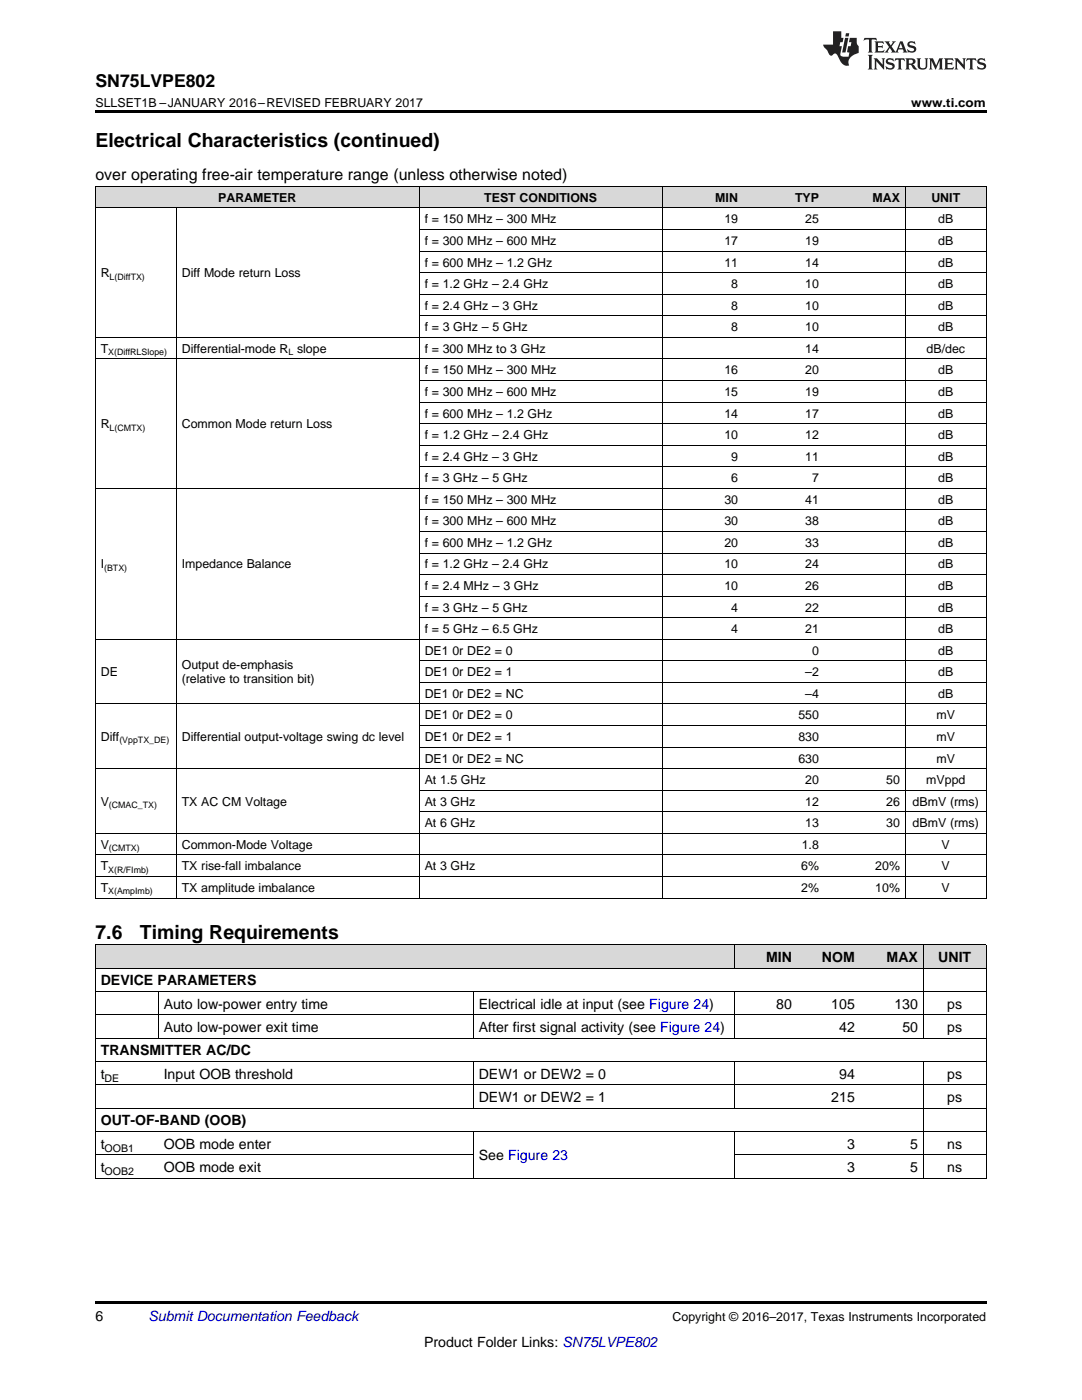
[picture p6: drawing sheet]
<svg xmlns="http://www.w3.org/2000/svg" width="216mm" height="279mm" viewBox="0 0 216 279" stroke-linecap="round" stroke-linejoin="round" font-family="sans-serif">
<defs><g id="words">
<g font-size="3.9">
<text x="19" y="29.3">Electrical Characteristics (continued)</text>
<text x="19" y="187.4">7.6</text>
<text x="27.9" y="187.4">Timing Requirements</text>
</g>
<text font-size="3.5" x="19" y="17.3">SN75LVPE802</text>
<text font-size="3.2" x="19" y="36">over operating free-air temperature range (unless otherwise noted)</text>
<g font-size="2.8">
<text x="20.1" y="196.7">DEVICE PARAMETERS</text>
<text x="152.9" y="192">MIN</text>
<text x="164" y="192">NOM</text>
<text x="176.9" y="192">MAX</text>
<text x="187.2" y="192">UNIT</text>
<text x="32.7" y="201.3">Auto low-power entry time</text>
<text x="95.5" y="201.3">Electrical idle at input (see Figure 24)</text>
<text x="154.9" y="201.3">80</text>
<text x="165.9" y="201.3">105</text>
<text x="178.5" y="201.3">130</text>
<text x="189" y="201.3">ps</text>
<text x="32.7" y="206">Auto low-power exit time</text>
<text x="95.5" y="206">After first signal activity (see Figure 24)</text>
<text x="167.5" y="206">42</text>
<text x="180.1" y="206">50</text>
<text x="189" y="206">ps</text>
<text x="20.1" y="210.6">TRANSMITTER AC/DC</text>
<text x="20.1" y="215.3">t</text>
<text x="32.7" y="215.3">Input OOB threshold</text>
<text x="95.5" y="215.3">DEW1 or DEW2 = 0</text>
<text x="167.5" y="215.3">94</text>
<text x="189" y="215.3">ps</text>
<text x="95.5" y="220">DEW1 or DEW2 = 1</text>
<text x="165.9" y="220">215</text>
<text x="189" y="220">ps</text>
<text x="20.1" y="224.6">OUT-OF-BAND (OOB)</text>
<text x="20.1" y="229.3">t</text>
<text x="20.1" y="233.9">t</text>
<text x="32.7" y="229.3">OOB mode enter</text>
<text x="32.7" y="233.9">OOB mode exit</text>
<text x="95.5" y="231.6">See Figure 23</text>
<text x="169" y="229.3">3</text>
<text x="169" y="233.9">3</text>
<text x="181.6" y="229.3">5</text>
<text x="181.6" y="233.9">5</text>
<text x="189" y="229.3">ns</text>
<text x="189" y="233.9">ns</text>
<text x="19" y="263.6">6</text>
<text x="84.6" y="268.9">Product Folder Links: SN75LVPE802</text>
</g>
<text font-size="2.8" fill="#0000c8" x="29.6" y="263.6">Submit Documentation Feedback</text>
<g font-size="2.5">
<text x="19" y="21.4">SLLSET1B –JANUARY 2016–REVISED FEBRUARY 2017</text>
<text x="181.8" y="21.4">www.ti.com</text>
<text x="43.5" y="40.3">PARAMETER</text>
<text x="96.6" y="40.3">TEST CONDITIONS</text>
<text x="142.7" y="40.3">MIN</text>
<text x="158.6" y="40.3">TYP</text>
<text x="174.1" y="40.3">MAX</text>
<text x="185.8" y="40.3">UNIT</text>
<text x="84.7" y="44.6">f = 150 MHz – 300 MHz</text>
<text x="144.5" y="44.6">19</text>
<text x="160.7" y="44.6">25</text>
<text x="187.2" y="44.6">dB</text>
<text x="84.7" y="48.9">f = 300 MHz – 600 MHz</text>
<text x="84.7" y="53.2">f = 600 MHz – 1.2 GHz</text>
<text x="144.5" y="48.9">17</text>
<text x="144.5" y="53.2">11</text>
<text x="160.7" y="48.9">19</text>
<text x="160.7" y="53.2">14</text>
<text x="187.2" y="48.9">dB</text>
<text x="187.2" y="53.2">dB</text>
<text x="20.1" y="55.4">R</text>
<text x="36.3" y="55.4">Diff Mode return Loss</text>
<text x="84.7" y="57.5">f = 1.2 GHz – 2.4 GHz</text>
<text x="145.9" y="57.5">8</text>
<text x="160.7" y="57.5">10</text>
<text x="187.2" y="57.5">dB</text>
<text x="84.7" y="61.8">f = 2.4 GHz – 3 GHz</text>
<text x="145.9" y="61.8">8</text>
<text x="160.7" y="61.8">10</text>
<text x="187.2" y="61.8">dB</text>
<text x="20.1" y="70.4">T</text>
<text x="36.3" y="70.4">Differential-mode R slope</text>
<text x="84.7" y="66.1">f = 3 GHz – 5 GHz</text>
<text x="84.7" y="70.4">f = 300 MHz to 3 GHz</text>
<text x="145.9" y="66.1">8</text>
<text x="160.7" y="66.1">10</text>
<text x="160.7" y="70.4">14</text>
<text x="184.9" y="70.4">dB/dec</text>
<text x="187.2" y="66.1">dB</text>
<text x="84.7" y="74.7">f = 150 MHz – 300 MHz</text>
<text x="144.5" y="74.7">16</text>
<text x="160.7" y="74.7">20</text>
<text x="187.2" y="74.7">dB</text>
<text x="84.7" y="79">f = 300 MHz – 600 MHz</text>
<text x="84.7" y="83.3">f = 600 MHz – 1.2 GHz</text>
<text x="144.5" y="79">15</text>
<text x="144.5" y="83.3">14</text>
<text x="160.7" y="79">19</text>
<text x="160.7" y="83.3">17</text>
<text x="187.2" y="79">dB</text>
<text x="187.2" y="83.3">dB</text>
<text x="20.1" y="85.5">R</text>
<text x="36.3" y="85.5">Common Mode return Loss</text>
<text x="84.7" y="87.6">f = 1.2 GHz – 2.4 GHz</text>
<text x="144.5" y="87.6">10</text>
<text x="160.7" y="87.6">12</text>
<text x="187.2" y="87.6">dB</text>
<text x="84.7" y="91.9">f = 2.4 GHz – 3 GHz</text>
<text x="145.9" y="91.9">9</text>
<text x="160.7" y="91.9">11</text>
<text x="187.2" y="91.9">dB</text>
<text x="84.7" y="96.2">f = 3 GHz – 5 GHz</text>
<text x="84.7" y="100.5">f = 150 MHz – 300 MHz</text>
<text x="144.5" y="100.5">30</text>
<text x="145.9" y="96.2">6</text>
<text x="160.7" y="100.5">41</text>
<text x="162.1" y="96.2">7</text>
<text x="187.2" y="96.2">dB</text>
<text x="187.2" y="100.5">dB</text>
<text x="84.7" y="104.8">f = 300 MHz – 600 MHz</text>
<text x="144.5" y="104.8">30</text>
<text x="160.7" y="104.8">38</text>
<text x="187.2" y="104.8">dB</text>
<text x="20.1" y="113.5">I</text>
<text x="36.3" y="113.5">Impedance Balance</text>
<text x="84.7" y="109.1">f = 600 MHz – 1.2 GHz</text>
<text x="84.7" y="113.5">f = 1.2 GHz – 2.4 GHz</text>
<text x="144.5" y="109.1">20</text>
<text x="144.5" y="113.5">10</text>
<text x="160.7" y="109.1">33</text>
<text x="160.7" y="113.5">24</text>
<text x="187.2" y="109.1">dB</text>
<text x="187.2" y="113.5">dB</text>
<text x="84.7" y="117.8">f = 2.4 MHz – 3 GHz</text>
<text x="144.5" y="117.8">10</text>
<text x="160.7" y="117.8">26</text>
<text x="187.2" y="117.8">dB</text>
<text x="84.7" y="122.1">f = 3 GHz – 5 GHz</text>
<text x="145.9" y="122.1">4</text>
<text x="160.7" y="122.1">22</text>
<text x="187.2" y="122.1">dB</text>
<text x="84.7" y="126.4">f = 5 GHz – 6.5 GHz</text>
<text x="84.7" y="130.7">DE1</text>
<text x="90.3" y="130.7">0r DE2 = 0</text>
<text x="145.9" y="126.4">4</text>
<text x="160.7" y="126.4">21</text>
<text x="162.1" y="130.7">0</text>
<text x="187.2" y="126.4">dB</text>
<text x="187.2" y="130.7">dB</text>
<text x="20.1" y="135">DE</text>
<text x="36.3" y="133.6">Output de-emphasis</text>
<text x="36.3" y="136.4">(relative to transition bit)</text>
<text x="84.7" y="135">DE1</text>
<text x="90.3" y="135">0r DE2 = 1</text>
<text x="160.7" y="135">–2</text>
<text x="187.2" y="135">dB</text>
<text x="84.7" y="139.3">DE1</text>
<text x="84.7" y="143.6">DE1</text>
<text x="90.3" y="139.3">0r DE2 = NC</text>
<text x="90.3" y="143.6">0r DE2 = 0</text>
<text x="159.3" y="143.6">550</text>
<text x="160.7" y="139.3">–4</text>
<text x="186.9" y="143.6">mV</text>
<text x="187.2" y="139.3">dB</text>
<text x="20.1" y="147.9">Diff</text>
<text x="36.3" y="147.9">Differential output-voltage swing dc level</text>
<text x="84.7" y="147.9">DE1</text>
<text x="90.3" y="147.9">0r DE2 = 1</text>
<text x="159.3" y="147.9">830</text>
<text x="186.9" y="147.9">mV</text>
<text x="84.7" y="152.2">DE1</text>
<text x="90.3" y="152.2">0r DE2 = NC</text>
<text x="159.3" y="152.2">630</text>
<text x="186.9" y="152.2">mV</text>
<text x="20.1" y="160.8">V</text>
<text x="36.3" y="160.8">TX AC CM Voltage</text>
<text x="84.7" y="156.5">At 1.5 GHz</text>
<text x="84.7" y="160.8">At 3 GHz</text>
<text x="160.7" y="156.5">20</text>
<text x="160.7" y="160.8">12</text>
<text x="176.8" y="156.5">50</text>
<text x="176.8" y="160.8">26</text>
<text x="182.1" y="160.8">dBmV (rms)</text>
<text x="184.8" y="156.5">mVppd</text>
<text x="84.7" y="165.1">At 6 GHz</text>
<text x="160.7" y="165.1">13</text>
<text x="176.8" y="165.1">30</text>
<text x="182.1" y="165.1">dBmV (rms)</text>
<text x="20.1" y="169.4">V</text>
<text x="20.1" y="173.7">T</text>
<text x="36.3" y="169.4">Common-Mode Voltage</text>
<text x="36.3" y="173.7">TX rise-fall imbalance</text>
<text x="84.7" y="173.7">At 3 GHz</text>
<text x="159.9" y="173.7">6%</text>
<text x="160" y="169.4">1.8</text>
<text x="174.7" y="173.7">20%</text>
<text x="187.9" y="169.4">V</text>
<text x="187.9" y="173.7">V</text>
<text x="20.1" y="178">T</text>
<text x="36.3" y="178">TX amplitude imbalance</text>
<text x="159.9" y="178">2%</text>
<text x="174.7" y="178">10%</text>
<text x="187.9" y="178">V</text>
<text x="134.2" y="263.6">Copyright © 2016–2017, Texas Instruments Incorporated</text>
</g>
<g font-size="2.1">
<text x="20.9" y="215.9">DE</text>
<text x="20.9" y="229.8">OOB1</text>
<text x="20.9" y="234.5">OOB2</text>
</g>
<g font-size="1.8">
<text x="21.9" y="55.8">L(DiffTX)</text>
<text x="21.6" y="70.9">X(DiffRLSlope)</text>
<text x="57.6" y="70.9">L</text>
<text x="21.9" y="86">L(CMTX)</text>
<text x="20.8" y="113.9">(BTX)</text>
<text x="23.8" y="148.4">(VppTX_DE)</text>
<text x="21.7" y="161.3">(CMAC_TX)</text>
<text x="21.7" y="169.9">(CMTX)</text>
<text x="21.6" y="174.2">X(R/FImb)</text>
<text x="21.6" y="178.5">X(AmpImb)</text>
</g>
</g></defs>
<g fill="#d8d8d8">
<path d="M19 188.6h12.6v4.7h-12.6z"/>
<path d="M31.6 188.6h26.9v4.7h-26.9z"/>
<path d="M58.5 188.6h36v4.7h-36z"/>
<path d="M94.5 188.6h52v4.7h-52z"/>
<path d="M146.5 188.6h12.6v4.7h-12.6z"/>
<path d="M159.1 188.6h12.6v4.7h-12.6z"/>
<path d="M171.7 188.6h12.6v4.7h-12.6z"/>
<path d="M184.3 188.6h12.5v4.7h-12.5z"/>
<path d="M19 37.3h16.2v4.3h-16.2z"/>
<path d="M35.2 37.3h48.5v4.3h-48.5z"/>
<path d="M83.7 37.3h48.5v4.3h-48.5z"/>
<path d="M132.2 37.3h16.1v4.3h-16.1z"/>
<path d="M148.3 37.3h16.2v4.3h-16.2z"/>
<path d="M164.5 37.3h16.2v4.3h-16.2z"/>
<path d="M180.7 37.3h16.1v4.3h-16.1z"/>
</g>
<path d="M19 22h177.8v.5h-177.8zM19 235.2h.2zM58.4 235.2h.1zM94.4 235.2h.1zM146.4 235.2h.1zM159 235.2h.1zM171.6 235.2h.1zM184.1 235.2h.2zM196.7 235.2h.1zM19 259.7h177.8v.5h-177.8z" fill="#000"/>
<g fill="none" stroke="#000" stroke-width=".2">
<path d="M19 37.2h177.8M19.1 37.2v142.1M83.6 37.2v142.1M132.1 37.2v142.1M180.6 37.2v142.1M196.8 37.2v142.1M19 41.5h177.8M35.2 41.5v137.8M83.7 58.7h113.1M83.7 54.4h113.1M83.7 50.1h113.1M83.7 45.8h113.1"/>
<path d="M19 71.6h177.8M19 67.3h177.8M83.7 75.9h113.1M83.7 63h113.1M19 97.5h177.8M83.7 93.2h113.1M83.7 88.8h113.1M83.7 84.5h113.1M83.7 80.2h113.1M83.7 119h113.1M83.7 114.7h113.1M83.7 110.4h113.1"/>
<path d="M83.7 106.1h113.1M83.7 101.8h113.1M19 127.6h177.8M83.7 136.2h113.1M83.7 131.9h113.1M83.7 123.3h113.1M19 153.4h177.8M19 140.5h177.8M83.7 157.7h113.1M83.7 149.1h113.1M83.7 144.8h113.1M19 179.2h177.8"/>
<path d="M19 174.9h177.8M19 170.6h177.8M19 166.3h177.8M83.7 162h113.1M19 197.9h177.8M19 193.2h177.8M19 188.6h177.8M19.1 188.6v46.6M31.6 197.9v9.4M94.4 197.9v9.4M146.5 188.6v4.7M146.5 197.9v9.4"/>
<path d="M184.2 188.6v18.7M196.8 188.6v46.6M19 216.5h177.8M19 211.9h177.8M19 207.2h177.8M19 202.5h177.8M94.4 211.9v9.3M146.5 211.9v9.3M184.2 211.9v23.3M19 235.1h177.8M19 230.5h75.4M19 225.8h177.8"/>
<path d="M19 221.2h177.8M94.4 225.8v9.4M146.5 225.8v9.4M146.5 230.5h50.3"/>
</g>
<g fill="#231f20">
<path d="M172.5 7.6l-.1 .5 .4-.2h.6v.1v2.1l-.2 .4h.9l-.2-.4v-2.1l.1-.1h.5l.5 .2-.2-.5zM174.5 8.3l.2 .3v1.5l-.2 .4h1.8l.2-.6a1.04 1.04 0 0 1-1.3 .2v-.7h.6l.3 .2v-.6l-.3 .2h-.6v-.6l.8-.1 .4 .3-.2-.5zM176.5 8.3l.9 1.1-.9 1.1h.8l-.2-.2 .4-.7 .5 .7-.2 .2h1.5l-.2-.2 .2-.4h.9l.1 .4-.2 .2h1l-.3-.3-.7-1.9h-.5l-.9 2-.8-1 .9-1h-.8l.1 .3-.4 .5-.3-.6 .1-.2zM179.7 8.6l.4 1h-.7zM181.3 8.4a.63 .63 0 0 0-.2 .7 .63 .63 0 0 0 .6 .4l.6 .2 .1 .2a.75 .75 0 0 1-.7 .4 .75 .75 0 0 1-.6-.5l.1 .7 .1-.1a1.11 1.11 0 0 0 1.5-.6 1.13 1.13 0 0 0-1.2-.8l-.1-.4a1.04 1.04 0 0 1 1.2 .2l-.2-.5-.2 .1-.4-.2zM173.2 10.9l.2 .4v2.2l-.2 .4h1l-.3-.4v-2.2l.3-.4zM174.3 11.6l.3 .4v1.5l-.3 .4h.8l-.2-.4v-1.3l1.5 1.7v-1.9l.2-.4h-.7l.2 .4v.9l-1.1-1.3zM177 11.8a.62 .62 0 0 0-.2 .7 .62 .62 0 0 0 .6 .4l.6 .1 .1 .3a.76 .76 0 0 1-.7 .3 .76 .76 0 0 1-.7-.4l.2 .7 .1-.1a1.11 1.11 0 0 0 1.5-.6 1.13 1.13 0 0 0-1.2-.8l-.1-.4a1.04 1.04 0 0 1 1.2 .2l-.2-.6-.2 .1-.5-.1zM178.7 11.6l-.2 .6a.61 .61 0 0 1 .8-.3v1.6l-.2 .4h.9l-.2-.4v-1.6a.63 .63 0 0 1 .7 .3l-.1-.6zM180.6 11.6l.3 .4v1.5l-.3 .4h1l-.2-.2-.1-.8 .6 .2a.76 .76 0 0 0 1.2 .7l-1-1a.58 .58 0 0 0 .6-.5 .58 .58 0 0 0-.5-.6zM181.4 11.9h.1a.45 .45 0 0 1 .5 .1 .45 .45 0 0 1 .1 .5l-.8 .2zM182.9 11.6l.2 .2a2.17 2.17 0 0 0 .3 1.9 .99 .99 0 0 0 1.6-.6v-1.1l.2-.4h-.7l.2 .2a1.92 1.92 0 0 1-.2 1.8 .6 .6 0 0 1-.9-.5v-1.1l.2-.4zM185.4 11.6l.2 .4v1.5l-.2 .4h.7l-.2-.4v-1.4l.8 1.8 .8-1.8v1.4l-.2 .4h.9l-.2-.4v-1.5l.2-.4h-.8l-.6 1.5-.6-1.5zM188.4 11.6l.2 .4v1.5l-.2 .4h1.8l.1-.6a1.04 1.04 0 0 1-1.2 .1v-.6h.5l.4 .2v-.6l-.4 .2h-.5v-.7h.8l.3 .3-.1-.6zM190.5 11.6l.2 .4v1.5l-.2 .4h.7l-.2-.4v-1.3l1.5 1.7v-1.9l.2-.4h-.7l.2 .4v.9l-1.1-1.3zM192.9 11.6l-.1 .6a.61 .61 0 0 1 .7-.3l.1 1.6-.3 .4h1l-.3-.4 .1-1.6a.63 .63 0 0 1 .7 .3l-.1-.6zM195.2 11.8a.62 .62 0 0 0-.2 .7 .62 .62 0 0 0 .6 .4l.6 .1 .1 .3a.76 .76 0 0 1-.7 .3 .76 .76 0 0 1-.6-.4l.1 .7 .1-.1a1.11 1.11 0 0 0 1.6-.6 1.13 1.13 0 0 0-1.3-.8l-.1-.4a1.04 1.04 0 0 1 1.2 .2l-.1-.6-.2 .1-.5-.1z"/>
<path d="M166.2 6.3v2.6h-1.9v.4l.8 .9a.91 .91 0 0 0 1 .8 .56 .56 0 0 1 .5-.3 .56 .56 0 0 1 .5 .3l.4 .8a1.53 1.53 0 0 0 1.9 1.2 1.54 1.54 0 0 1 1-2.1l.9-.3v-1.4a1.52 1.52 0 0 1-.4-1.6h-1.3l-.2 .8h.5l-.2 .8h-.5l-.1 1v.2l.4 .1-.2 .8a1.93 1.93 0 0 1-1.6-.3l.3-1.8h-.5l.2-.8h.4l.2-.8h-.4v-1.3zM168.6 7.6l-.6 2.9h.7l.6-2.9zM168.8 6.6l-.1 .7h.6l.2-.7z"/>
</g>
<use href="#words"/>
</svg>
